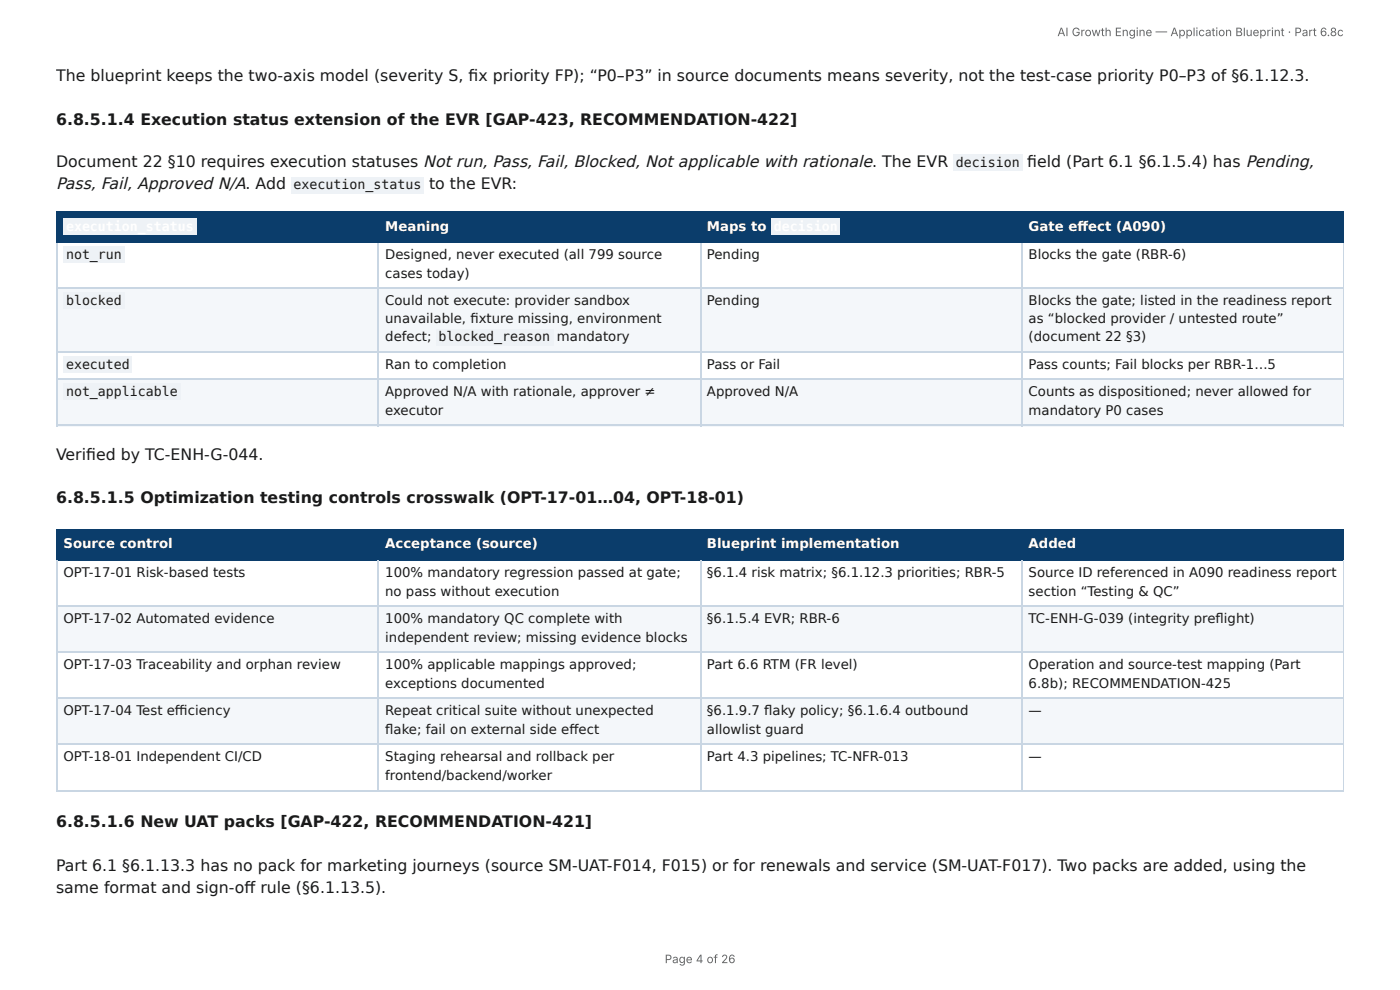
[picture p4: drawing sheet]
<svg xmlns="http://www.w3.org/2000/svg" width="297mm" height="210mm" viewBox="0 0 297 210" stroke-linecap="round" stroke-linejoin="round" font-family="sans-serif">
<defs><g id="words">
<text font-size="3.5" fill="#1a1a1a" x="11.9" y="40.2">Pass, Fail, Approved N/A. Add</text>
<g font-size="3.3" fill="#1a1a1a">
<text x="11.9" y="17.2">The blueprint keeps the two-axis model (severity S, fi x priority FP); “P0–P3” in source documents means severity, not the test-case priority P0–P3 of §6.1.12.3.</text>
<text x="11.9" y="26.5">6.8.5.1.4 Execution status extension of the EVR [GAP-423, RECOMMENDATION-422]</text>
<text x="11.9" y="35.5">Document 22 §10 requires execution statuses Not run, Pass, Fail, Blocked, Not applicable with rationale. The EVR</text>
<text x="218.2" y="35.5">fi eld (Part 6.1 §6.1.5.4) has Pending,</text>
<text x="91.1" y="40.2">to the EVR:</text>
<text x="11.9" y="97.6">Verifi ed by TC-ENH-G-044.</text>
<text x="11.9" y="106.9">6.8.5.1.5 Optimization testing controls crosswalk (OPT-17-01…04, OPT-18-01)</text>
<text x="11.9" y="175.7">6.8.5.1.6 New UAT packs [GAP-422, RECOMMENDATION-421]</text>
<text x="11.9" y="184.9">Part 6.1 §6.1.13.3 has no pack for marketing journeys (source SM-UAT-F014, F015) or for renewals and service (SM-UAT-F017). Two packs are added, using the</text>
<text x="11.9" y="189.7">same format and sign-off rule (§6.1.13.5).</text>
</g>
<g font-size="2.8" fill="#1a1a1a">
<text x="203" y="35.5">decision</text>
<text x="62.4" y="40.2">execution_status</text>
<text x="14" y="55">not_run</text>
<text x="81.8" y="55">Designed, never executed (all 799 source</text>
<text x="81.8" y="59">cases today)</text>
<text x="150.2" y="55">Pending</text>
<text x="218.5" y="55">Blocks the gate (RBR-6)</text>
<text x="14" y="64.8">blocked</text>
<text x="81.8" y="64.8">Could not execute: provider sandbox</text>
<text x="150.2" y="64.8">Pending</text>
<text x="218.5" y="64.8">Blocks the gate; listed in the readiness report</text>
<text x="81.8" y="68.5">unavailable, fi xture missing, environment</text>
<text x="218.5" y="68.5">as “blocked provider / untested route”</text>
<text x="81.8" y="72.5">defect;</text>
<text x="93.1" y="72.5">blocked_reason</text>
<text x="118.3" y="72.5">mandatory</text>
<text x="218.5" y="72.5">(document 22 §3)</text>
<text x="14" y="78.3">executed</text>
<text x="81.8" y="78.3">Ran to completion</text>
<text x="150.2" y="78.3">Pass or Fail</text>
<text x="218.5" y="78.3">Pass counts; Fail blocks per RBR-1…5</text>
<text x="14" y="84.1">not_applicable</text>
<text x="81.8" y="84.1">Approved N/A with rationale, approver ≠</text>
<text x="81.8" y="88.1">executor</text>
<text x="150.2" y="84.1">Approved N/A</text>
<text x="218.5" y="84.1">Counts as dispositioned; never allowed for</text>
<text x="218.5" y="88.1">mandatory P0 cases</text>
<text x="13.5" y="122.5">OPT-17-01 Risk-based tests</text>
<text x="81.8" y="122.5">100% mandatory regression passed at gate;</text>
<text x="150.2" y="122.5">§6.1.4 risk matrix; §6.1.12.3 priorities; RBR-5</text>
<text x="218.5" y="122.5">Source ID referenced in A090 readiness report</text>
<text x="81.8" y="126.5">no pass without execution</text>
<text x="218.5" y="126.5">section “Testing &amp; QC”</text>
<text x="13.5" y="132.3">OPT-17-02 Automated evidence</text>
<text x="81.8" y="132.3">100% mandatory QC complete with</text>
<text x="81.8" y="136.3">independent review; missing evidence blocks</text>
<text x="150.2" y="132.3">§6.1.5.4 EVR; RBR-6</text>
<text x="218.5" y="132.3">TC-ENH-G-039 (integrity prefl ight)</text>
<text x="13.5" y="142.1">OPT-17-03 Traceability and orphan review</text>
<text x="81.8" y="142.1">100% applicable mappings approved;</text>
<text x="150.2" y="142.1">Part 6.6 RTM (FR level)</text>
<text x="218.5" y="142.1">Operation and source-test mapping (Part</text>
<text x="81.8" y="146.1">exceptions documented</text>
<text x="218.5" y="146.1">6.8b); RECOMMENDATION-425</text>
<text x="13.5" y="151.9">OPT-17-04 Test effi ciency</text>
<text x="81.8" y="151.9">Repeat critical suite without unexpected</text>
<text x="81.8" y="155.8">fl ake; fail on external side eff ect</text>
<text x="150.2" y="151.9">§6.1.9.7 fl aky policy; §6.1.6.4 outbound</text>
<text x="150.2" y="155.8">allowlist guard</text>
<text x="218.5" y="151.9">—</text>
<text x="13.5" y="161.7">OPT-18-01 Independent CI/CD</text>
<text x="81.8" y="161.7">Staging rehearsal and rollback per</text>
<text x="150.2" y="161.7">Part 4.3 pipelines; TC-NFR-013</text>
<text x="218.5" y="161.7">—</text>
<text x="81.8" y="165.6">frontend/backend/worker</text>
</g>
<g font-size="2.8" fill="#fff">
<text x="81.8" y="48.9">Meaning</text>
<text x="150.2" y="48.9">Maps to</text>
<text x="218.5" y="48.9">Gate eff ect (A090)</text>
<text x="13.5" y="116.4">Source control</text>
<text x="81.8" y="116.4">Acceptance (source)</text>
<text x="150.2" y="116.4">Blueprint implementation</text>
<text x="218.5" y="116.4">Added</text>
</g>
<g font-size="2.5" fill="#666">
<text x="224.6" y="7.7">AI Growth Engine — Application Blueprint · Part 6.8c</text>
<text x="141.2" y="204.5">Page 4 of 26</text>
</g>
</g></defs>
<g fill="#0b3d6b">
<path d="M12.2 45h68.2v6.3h-68.2z"/>
<path d="M80.4 45h68.3v6.3h-68.3z"/>
<path d="M148.7 45h68.3v6.3h-68.3z"/>
<path d="M217 45h68.4v6.3h-68.4z"/>
</g>
<g fill="#f4f7fa">
<path d="M12.2 61.1h68.2v13.8h-68.2z"/>
<path d="M80.4 61.1h68.3v13.8h-68.3z"/>
<path d="M148.7 61.1h68.3v13.8h-68.3z"/>
<path d="M217 61.1h68.4v13.8h-68.4z"/>
<path d="M12.2 80.7h68.2v9.8h-68.2z"/>
<path d="M80.4 80.7h68.3v9.8h-68.3z"/>
<path d="M148.7 80.7h68.3v9.8h-68.3z"/>
<path d="M217 80.7h68.4v9.8h-68.4z"/>
</g>
<path d="M11.9 45.1h273.5M11.9 51.5h273.5M12 45v6.6M80.3 45v6.6M148.8 45v6.6M217.1 45v6.6" fill="none" stroke="#0b3d6b" stroke-width=".26"/>
<path d="M285.3 45v6.6" fill="none" stroke="#0b3d6b" stroke-width=".21"/>
<path d="M12 51.6v38.9M80.3 51.6v38.9M148.8 51.6v38.9M217.1 51.6v38.9M11.9 61.3h273.5M11.9 74.7h273.5M11.9 80.6h273.5M11.9 90.4h273.5" fill="none" stroke="#c9d6e3" stroke-width=".26"/>
<path d="M285.3 51.6v38.9" fill="none" stroke="#c9d6e3" stroke-width=".21"/>
<g fill="#0b3d6b">
<path d="M12.2 112.7h68.2v6.4h-68.2z"/>
<path d="M80.4 112.7h68.3v6.4h-68.3z"/>
<path d="M148.7 112.7h68.3v6.4h-68.3z"/>
<path d="M217 112.7h68.4v6.4h-68.4z"/>
</g>
<g fill="#f4f7fa">
<path d="M12.2 128.9h68.2v9.5h-68.2z"/>
<path d="M80.4 128.9h68.3v9.5h-68.3z"/>
<path d="M148.7 128.9h68.3v9.5h-68.3z"/>
<path d="M217 128.9h68.4v9.5h-68.4z"/>
<path d="M12.2 148.2h68.2v9.8h-68.2z"/>
<path d="M80.4 148.2h68.3v9.8h-68.3z"/>
<path d="M148.7 148.2h68.3v9.8h-68.3z"/>
<path d="M217 148.2h68.4v9.8h-68.4z"/>
</g>
<path d="M11.9 112.6h273.5M11.9 118.9h273.5M12 112.4v6.7M80.3 112.4v6.7M148.8 112.4v6.7M217.1 112.4v6.7" fill="none" stroke="#0b3d6b" stroke-width=".26"/>
<path d="M285.3 112.4v6.7" fill="none" stroke="#0b3d6b" stroke-width=".21"/>
<path d="M12 119.1v48.9M80.3 119.1v48.9M148.8 119.1v48.9M217.1 119.1v48.9M11.9 128.7h273.5M11.9 138.5h273.5M11.9 148.3h273.5M11.9 158.1h273.5M11.9 167.9h273.5" fill="none" stroke="#c9d6e3" stroke-width=".26"/>
<path d="M285.3 119.1v48.9" fill="none" stroke="#c9d6e3" stroke-width=".21"/>
<g fill="#eef2f6">
<path d="M202.4 32.8h14.8v3.4h-14.8z"/>
<path d="M61.9 37.6h28.1v3.4h-28.1z"/>
<path d="M13.5 46.3h28.3v3.4h-28.3z"/>
<path d="M163.8 46.3h14.5v3.4h-14.5z"/>
<path d="M13.5 52.4h13v3.4h-13z"/>
<path d="M13.5 62.2h13v3.4h-13z"/>
<path d="M92.6 69.9h24.9v3.4h-24.9z"/>
<path d="M13.5 75.7h14.5v3.4h-14.5z"/>
<path d="M13.5 81.5h24.9v3.4h-24.9z"/>
</g>
<use href="#words"/>
</svg>
